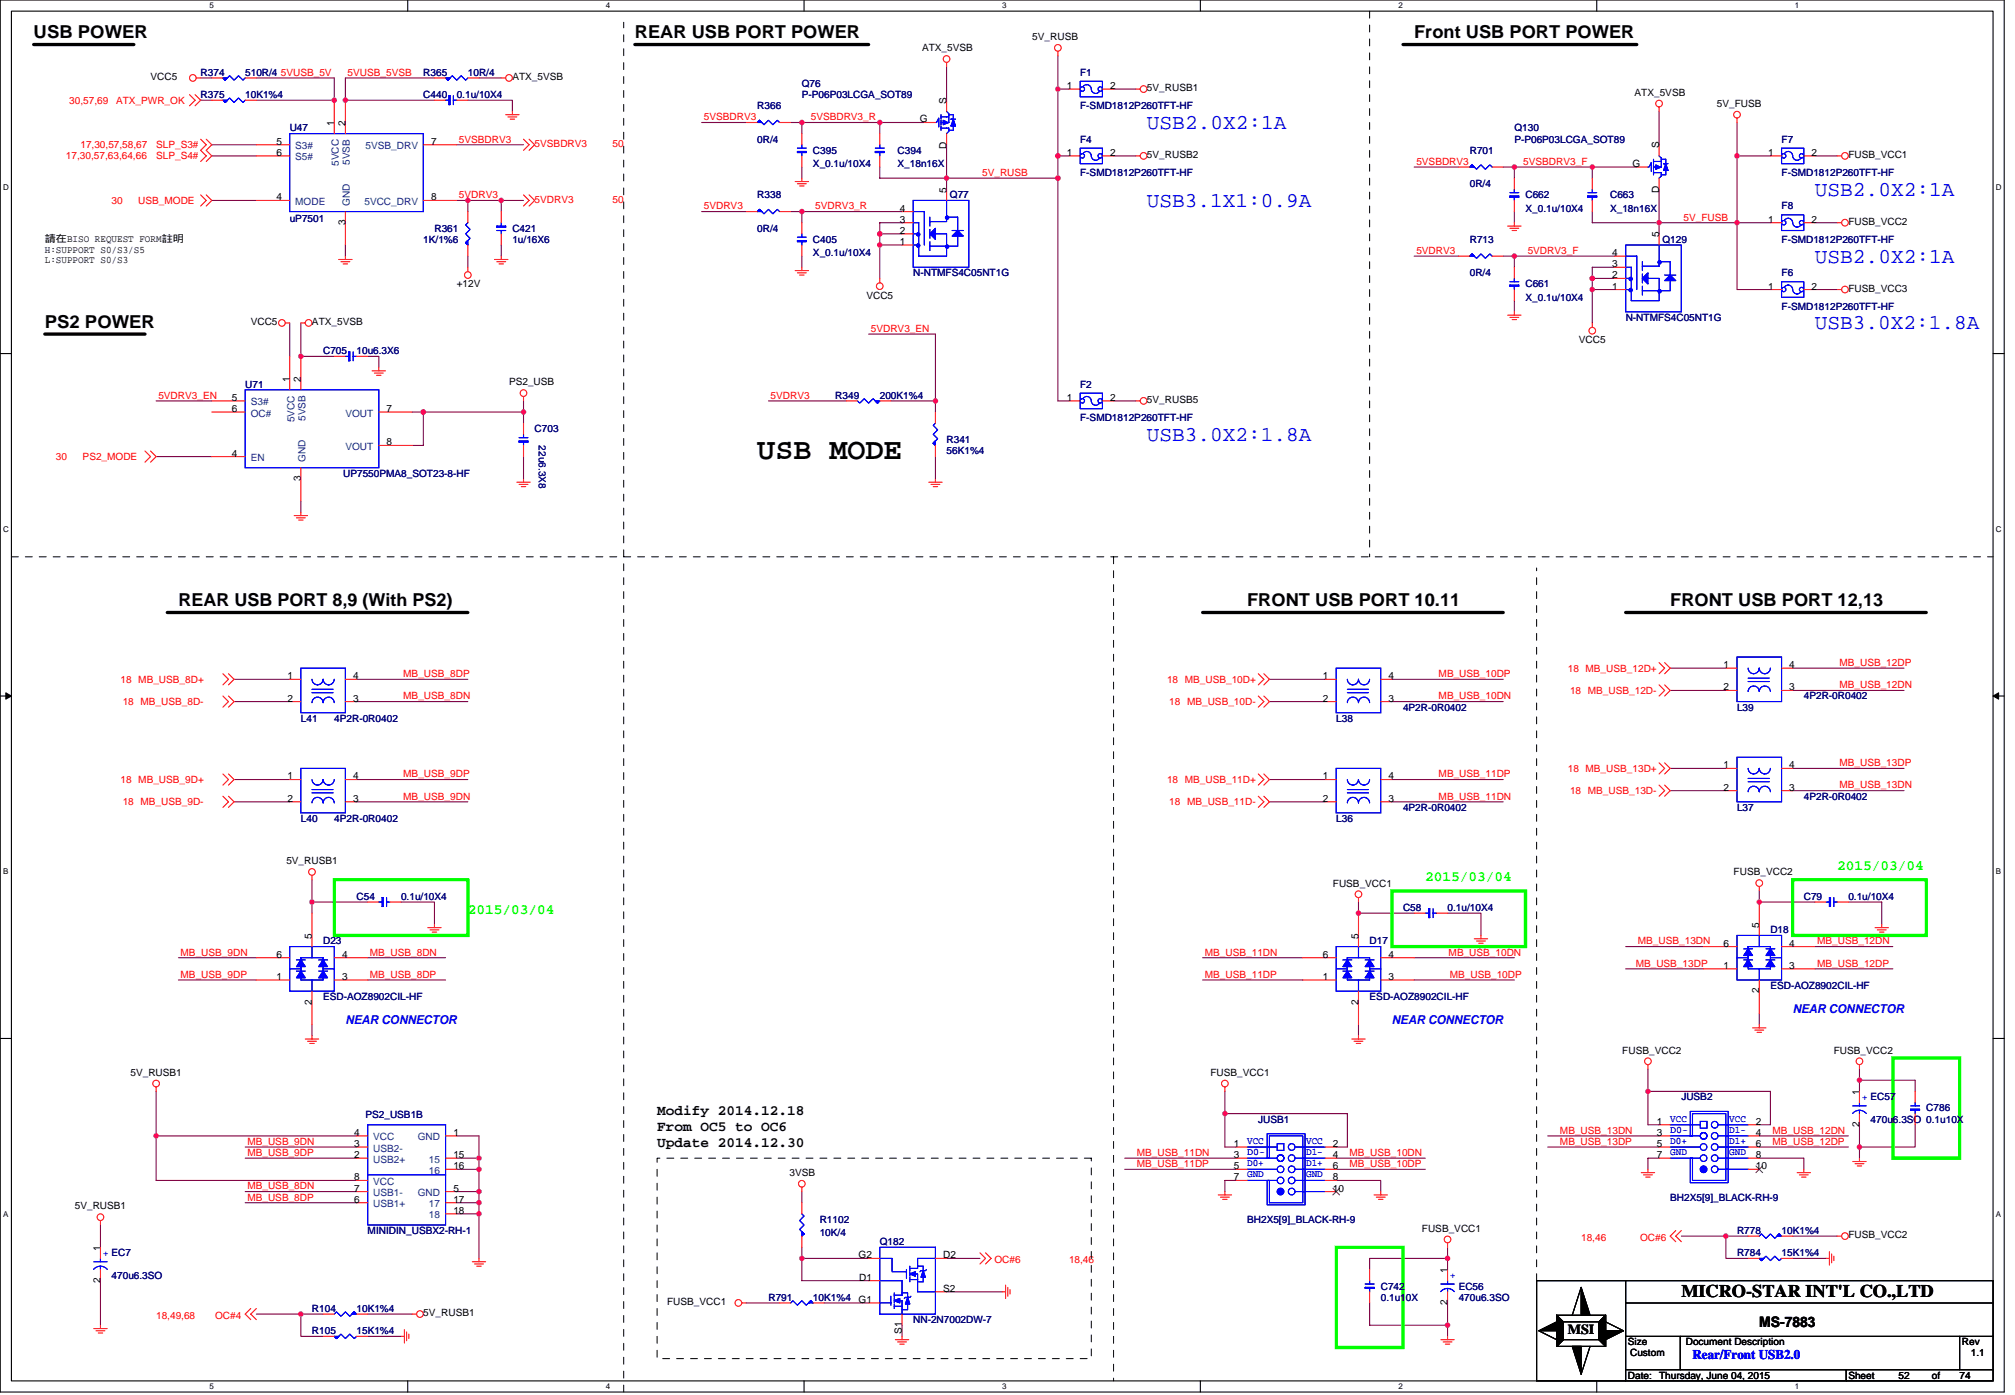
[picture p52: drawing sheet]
<svg xmlns="http://www.w3.org/2000/svg" width="294mm" height="204mm" viewBox="0 0 294 204" stroke-linecap="round" stroke-linejoin="round" font-family="sans-serif">
<defs><g id="words">
<text font-size="4.4" x="110.6" y="67">USB MODE</text>
<g font-size="3.1" fill="#00f">
<text x="167.5" y="18.8">USB2.0X2:1A</text>
<text x="265" y="28.6">USB2.0X2:1A</text>
<text x="167.5" y="30.2">USB3.1X1:0.9A</text>
<text x="265" y="38.3">USB2.0X2:1A</text>
<text x="265" y="48.1">USB3.0X2:1.8A</text>
<text x="167.5" y="64.3">USB3.0X2:1.8A</text>
</g>
<g font-size="2.6">
<text x="4.9" y="5.6">USB POWER</text>
<text x="92.7" y="5.6">REAR USB PORT POWER</text>
<text x="206.5" y="5.6">Front USB PORT POWER</text>
<text x="6.5" y="47.9">PS2 POWER</text>
<text x="26" y="88.5">REAR USB PORT 8,9 (With PS2)</text>
<text x="182.1" y="88.5">FRONT USB PORT 10.11</text>
<text x="243.9" y="88.5">FRONT USB PORT 12,13</text>
<text x="245.5" y="189.3">MICRO-STAR INT'L CO.,LTD</text>
</g>
<g font-size="2.1" fill="#0f0">
<text x="208.1" y="128.5">2015/03/04</text>
<text x="268.3" y="126.9">2015/03/04</text>
<text x="68.3" y="133.4">2015/03/04</text>
</g>
<g font-size="2.1">
<text x="95.9" y="162.7">Modify 2014.12.18</text>
<text x="95.9" y="165.1">From OC5 to OC6</text>
<text x="95.9" y="167.5">Update 2014.12.30</text>
<text x="256.9" y="193.7">MS-7883</text>
</g>
<text font-size="2" x="228.9" y="194.7">MSI</text>
<text font-size="1.9" fill="#00f" x="247.1" y="198.4">Rear/Front USB2.0</text>
<g font-size="1.8" fill="#00f">
<text x="50.4" y="149.5">NEAR CONNECTOR</text>
<text x="203.2" y="149.5">NEAR CONNECTOR</text>
<text x="261.8" y="147.9">NEAR CONNECTOR</text>
</g>
<g font-size="1.5">
<text x="150.7" y="5.9">5V_RUSB</text>
<text x="22" y="11.7">VCC5</text>
<text x="74.8" y="11.7">ATX_5VSB</text>
<text x="134.6" y="7.5">ATX_5VSB</text>
<text x="134.3" y="17.9">G</text>
<text x="138.2" y="15.1" transform="rotate(-90 138.2 15.1)">S</text>
<text x="155.8" y="13">1</text>
<text x="162.1" y="13">2</text>
<text x="167.5" y="13.3">5V_RUSB1</text>
<text x="238.7" y="14">ATX_5VSB</text>
<text x="250.7" y="15.6">5V_FUSB</text>
<text x="40.4" y="22.8">6</text>
<text x="40.4" y="21.1">5</text>
<text x="48.8" y="18.4" transform="rotate(-90 48.8 18.4)">1</text>
<text x="50.4" y="18.4" transform="rotate(-90 50.4 18.4)">2</text>
<text x="62.9" y="21.1">7</text>
<text x="138.2" y="21.7" transform="rotate(-90 138.2 21.7)">D</text>
<text x="155.8" y="22.8">1</text>
<text x="162.1" y="22.8">2</text>
<text x="167.5" y="23.1">5V_RUSB2</text>
<text x="242.2" y="21.6" transform="rotate(-90 242.2 21.6)">S</text>
<text x="258.2" y="22.8">1</text>
<text x="264.5" y="22.8">2</text>
<text x="269.9" y="23.1">FUSB_VCC1</text>
<text x="40.4" y="29.3">4</text>
<text x="62.9" y="29.3">8</text>
<text x="138.2" y="28.1" transform="rotate(-90 138.2 28.1)">5</text>
<text x="238.4" y="24.4">G</text>
<text x="242.2" y="28.2" transform="rotate(-90 242.2 28.2)">D</text>
<text x="6.5" y="35.3">請在BISO REQUEST FORM註明</text>
<text x="50.4" y="32.8" transform="rotate(-90 50.4 32.8)">3</text>
<text x="131.4" y="34.1">2</text>
<text x="131.4" y="32.5">3</text>
<text x="131.4" y="30.9">4</text>
<text x="131.4" y="35.8">1</text>
<text x="242.2" y="34.6" transform="rotate(-90 242.2 34.6)">5</text>
<text x="258.2" y="32.5">1</text>
<text x="264.5" y="32.5">2</text>
<text x="269.9" y="32.8">FUSB_VCC2</text>
<text x="6.5" y="36.9">H:SUPPORT S0/S3/S5</text>
<text x="6.5" y="38.4">L:SUPPORT S0/S3</text>
<text x="66.7" y="41.9">+12V</text>
<text x="235.4" y="40.6">2</text>
<text x="235.4" y="39">3</text>
<text x="235.4" y="37.4">4</text>
<text x="36.6" y="47.5">VCC5</text>
<text x="45.6" y="47.5">ATX_5VSB</text>
<text x="126.5" y="43.6">VCC5</text>
<text x="235.4" y="42.3">1</text>
<text x="258.2" y="42.3">1</text>
<text x="264.5" y="42.3">2</text>
<text x="269.9" y="42.6">FUSB_VCC3</text>
<text x="230.6" y="50.1">VCC5</text>
<text x="33.9" y="58.5">5</text>
<text x="42.3" y="55.8" transform="rotate(-90 42.3 55.8)">1</text>
<text x="43.9" y="55.8" transform="rotate(-90 43.9 55.8)">2</text>
<text x="74.3" y="56.3">PS2_USB</text>
<text x="155.8" y="58.5">1</text>
<text x="162.1" y="58.5">2</text>
<text x="167.5" y="58.9">5V_RUSB5</text>
<text x="33.9" y="60.1">6</text>
<text x="56.4" y="60.1">7</text>
<text x="56.4" y="65">8</text>
<text x="33.9" y="66.6">4</text>
<text x="43.9" y="70.2" transform="rotate(-90 43.9 70.2)">3</text>
<text x="42" y="99.2">1</text>
<text x="51.6" y="99.2">4</text>
<text x="193.2" y="99.2">1</text>
<text x="202.8" y="99.2">4</text>
<text x="251.7" y="97.5">1</text>
<text x="251.7" y="100.8">2</text>
<text x="261.3" y="97.5">4</text>
<text x="261.3" y="100.8">3</text>
<text x="42" y="102.4">2</text>
<text x="51.6" y="102.4">3</text>
<text x="193.2" y="102.4">2</text>
<text x="202.8" y="102.4">3</text>
<text x="42" y="113.8">1</text>
<text x="51.6" y="113.8">4</text>
<text x="193.2" y="113.8">1</text>
<text x="202.8" y="113.8">4</text>
<text x="251.7" y="112.2">1</text>
<text x="261.3" y="112.2">4</text>
<text x="42" y="117">2</text>
<text x="51.6" y="117">3</text>
<text x="193.2" y="117">2</text>
<text x="202.8" y="117">3</text>
<text x="251.7" y="115.4">2</text>
<text x="261.3" y="115.4">3</text>
<text x="41.8" y="126.2">5V_RUSB1</text>
<text x="194.6" y="129.4">FUSB_VCC1</text>
<text x="253.1" y="127.8">FUSB_VCC2</text>
<text x="45.5" y="137" transform="rotate(-90 45.5 137)">5</text>
<text x="198.4" y="137" transform="rotate(-90 198.4 137)">5</text>
<text x="256.9" y="135.4" transform="rotate(-90 256.9 135.4)">5</text>
<text x="40.4" y="139.8">6</text>
<text x="40.4" y="143">1</text>
<text x="49.9" y="139.8">4</text>
<text x="49.9" y="143">3</text>
<text x="193.2" y="139.8">6</text>
<text x="193.2" y="143">1</text>
<text x="202.8" y="139.8">4</text>
<text x="202.8" y="143">3</text>
<text x="251.7" y="138.2">6</text>
<text x="251.7" y="141.4">1</text>
<text x="261.3" y="138.2">4</text>
<text x="261.3" y="141.4">3</text>
<text x="45.5" y="146.6" transform="rotate(-90 45.5 146.6)">2</text>
<text x="198.4" y="146.6" transform="rotate(-90 198.4 146.6)">2</text>
<text x="256.9" y="145" transform="rotate(-90 256.9 145)">2</text>
<text x="236.9" y="153.8">FUSB_VCC2</text>
<text x="267.8" y="153.8">FUSB_VCC2</text>
<text x="19.1" y="157">5V_RUSB1</text>
<text x="176.7" y="157">FUSB_VCC1</text>
<text x="271.5" y="159.8" transform="rotate(-90 271.5 159.8)">1</text>
<text x="51.7" y="165.8">4</text>
<text x="51.7" y="167.4">3</text>
<text x="66.2" y="165.8">1</text>
<text x="180.2" y="167.4">1</text>
<text x="194.6" y="167.4">2</text>
<text x="241.9" y="164.2">1</text>
<text x="241.9" y="165.8">3</text>
<text x="241.9" y="167.4">5</text>
<text x="256.4" y="164.2">2</text>
<text x="256.4" y="165.8">4</text>
<text x="256.4" y="167.4">6</text>
<text x="271.5" y="164.5" transform="rotate(-90 271.5 164.5)">2</text>
<text x="51.7" y="169.1">2</text>
<text x="51.7" y="173.9">7</text>
<text x="51.7" y="172.3">8</text>
<text x="66.2" y="169.1">15</text>
<text x="66.2" y="170.7">16</text>
<text x="66.2" y="173.9">5</text>
<text x="115.3" y="171.7">3VSB</text>
<text x="180.2" y="169.1">3</text>
<text x="180.2" y="172.3">7</text>
<text x="180.2" y="170.7">5</text>
<text x="194.6" y="169.1">4</text>
<text x="194.6" y="170.7">6</text>
<text x="194.6" y="172.3">8</text>
<text x="194.6" y="173.9">10</text>
<text x="241.9" y="169.1">7</text>
<text x="256.4" y="169.1">8</text>
<text x="256.4" y="170.7">10</text>
<text x="10.9" y="176.5">5V_RUSB1</text>
<text x="51.7" y="175.6">6</text>
<text x="66.2" y="175.6">17</text>
<text x="66.2" y="177.2">18</text>
<text x="207.6" y="179.8">FUSB_VCC1</text>
<text x="14.7" y="182.6" transform="rotate(-90 14.7 182.6)">1</text>
<text x="125.4" y="183.7">G2</text>
<text x="137.7" y="183.7">D2</text>
<text x="211.4" y="185.8" transform="rotate(-90 211.4 185.8)">1</text>
<text x="269.9" y="180.8">FUSB_VCC2</text>
<text x="14.7" y="187.3" transform="rotate(-90 14.7 187.3)">2</text>
<text x="97.4" y="190.5">FUSB_VCC1</text>
<text x="125.4" y="190.2">G1</text>
<text x="125.5" y="186.9">D1</text>
<text x="137.7" y="188.6">S2</text>
<text x="211.4" y="190.5" transform="rotate(-90 211.4 190.5)">2</text>
<text x="61.8" y="192.2">5V_RUSB1</text>
<text x="131.7" y="194.8" transform="rotate(-90 131.7 194.8)">S1</text>
<text x="237.7" y="196.4">Size</text>
<text x="246.2" y="196.4">Document Description</text>
<text x="286.5" y="196.4">Rev</text>
<text x="237.7" y="201.3">Date:</text>
<text x="238" y="198">Custom</text>
<text x="242.3" y="201.3">Thursday, June 04, 2015</text>
<text x="269.9" y="201.3">Sheet</text>
<text x="277.2" y="201.3">52</text>
<text x="282.1" y="201.3">of</text>
<text x="286.1" y="201.3">74</text>
<text x="287.8" y="198">1.1</text>
</g>
<g font-size="1.5" fill="#000080">
<text x="29.3" y="11.1">R374</text>
<text x="35.8" y="11.1">510R/4</text>
<text x="61.8" y="11.1">R365</text>
<text x="68.3" y="11.1">10R/4</text>
<text x="157.7" y="11.1">F1</text>
<text x="29.3" y="14.3">R375</text>
<text x="35.8" y="14.3">10K1%4</text>
<text x="61.8" y="14.3">C440</text>
<text x="66.7" y="14.3">0.1u/10X4</text>
<text x="110.6" y="15.9">R366</text>
<text x="117.1" y="12.7">Q76</text>
<text x="117.1" y="14.3">P-P06P03LCGA_SOT89</text>
<text x="157.7" y="15.9">F-SMD1812P260TFT-HF</text>
<text x="42.3" y="19.2">U47</text>
<text x="110.6" y="20.8">0R/4</text>
<text x="118.7" y="22.4">C395</text>
<text x="131.1" y="22.4">C394</text>
<text x="157.7" y="20.8">F4</text>
<text x="214.6" y="22.4">R701</text>
<text x="221.1" y="19.2">Q130</text>
<text x="221.1" y="20.8">P-P06P03LCGA_SOT89</text>
<text x="260.1" y="20.8">F7</text>
<text x="110.6" y="28.9">R338</text>
<text x="118.7" y="24.4">X_0.1u/10X4</text>
<text x="131.1" y="24.4">X_18n16X</text>
<text x="138.7" y="28.9">Q77</text>
<text x="157.7" y="25.7">F-SMD1812P260TFT-HF</text>
<text x="214.6" y="27.3">0R/4</text>
<text x="222.7" y="28.9">C662</text>
<text x="235.1" y="28.9">C663</text>
<text x="260.1" y="25.7">F-SMD1812P260TFT-HF</text>
<text x="42.3" y="32.4">uP7501</text>
<text x="61.8" y="35.4">1K/1%6</text>
<text x="63.4" y="33.8">R361</text>
<text x="74.8" y="33.8">C421</text>
<text x="74.8" y="35.4">1u/16X6</text>
<text x="110.6" y="33.8">0R/4</text>
<text x="118.7" y="35.4">C405</text>
<text x="214.6" y="35.4">R713</text>
<text x="222.7" y="30.9">X_0.1u/10X4</text>
<text x="235.1" y="30.9">X_18n16X</text>
<text x="242.7" y="35.4">Q129</text>
<text x="260.1" y="30.6">F8</text>
<text x="260.1" y="35.4">F-SMD1812P260TFT-HF</text>
<text x="118.7" y="37.4">X_0.1u/10X4</text>
<text x="133.3" y="40.3">N-NTMFS4C05NT1G</text>
<text x="214.6" y="40.3">0R/4</text>
<text x="222.7" y="41.9">C661</text>
<text x="260.1" y="40.3">F6</text>
<text x="222.7" y="43.9">X_0.1u/10X4</text>
<text x="237.4" y="46.8">N-NTMFS4C05NT1G</text>
<text x="260.1" y="45.2">F-SMD1812P260TFT-HF</text>
<text x="47.2" y="51.7">C705</text>
<text x="52.1" y="51.7">10u6.3X6</text>
<text x="35.8" y="56.6">U71</text>
<text x="122" y="58.2">R349</text>
<text x="128.5" y="58.2">200K1%4</text>
<text x="157.7" y="56.6">F2</text>
<text x="78.1" y="63.1">C703</text>
<text x="78.7" y="65" transform="rotate(90 78.7 65)">22u6.3X8</text>
<text x="138.2" y="64.7">R341</text>
<text x="157.7" y="61.5">F-SMD1812P260TFT-HF</text>
<text x="50.1" y="69.6">UP7550PMA8_SOT23-8-HF</text>
<text x="138.2" y="66.3">56K1%4</text>
<text x="43.9" y="105.3">L41</text>
<text x="48.8" y="105.3">4P2R-0R0402</text>
<text x="195.1" y="105.3">L38</text>
<text x="204.9" y="103.7">4P2R-0R0402</text>
<text x="253.6" y="103.7">L39</text>
<text x="263.4" y="102.1">4P2R-0R0402</text>
<text x="43.9" y="120">L40</text>
<text x="48.8" y="120">4P2R-0R0402</text>
<text x="195.1" y="120">L36</text>
<text x="204.9" y="118.4">4P2R-0R0402</text>
<text x="253.6" y="118.4">L37</text>
<text x="263.4" y="116.7">4P2R-0R0402</text>
<text x="52.1" y="131.4">C54</text>
<text x="58.6" y="131.4">0.1u/10X4</text>
<text x="263.4" y="131.4">C79</text>
<text x="269.9" y="131.4">0.1u/10X4</text>
<text x="47.2" y="137.9">D23</text>
<text x="200" y="137.9">D17</text>
<text x="204.9" y="133">C58</text>
<text x="211.4" y="133">0.1u/10X4</text>
<text x="258.5" y="136.2">D18</text>
<text x="47.2" y="146">ESD-AOZ8902CIL-HF</text>
<text x="200" y="146">ESD-AOZ8902CIL-HF</text>
<text x="258.5" y="144.4">ESD-AOZ8902CIL-HF</text>
<text x="245.5" y="160.6">JUSB2</text>
<text x="273.1" y="160.6">EC57</text>
<text x="53.4" y="163.2">PS2_USB1B</text>
<text x="183.7" y="163.9">JUSB1</text>
<text x="273.1" y="163.9">470u6.3SO 0.1u10X</text>
<text x="281.3" y="162.2">C786</text>
<text x="119.7" y="178.5">R1102</text>
<text x="182.1" y="178.5">BH2X5[9]_BLACK-RH-9</text>
<text x="243.9" y="175.2">BH2X5[9]_BLACK-RH-9</text>
<text x="16.3" y="183.4">EC7</text>
<text x="53.7" y="180.1">MINIDIN_USBX2-RH-1</text>
<text x="119.7" y="180.4">10K/4</text>
<text x="128.5" y="181.7">Q182</text>
<text x="253.6" y="180.1">R778</text>
<text x="253.6" y="183.4">R784</text>
<text x="260.1" y="180.1">10K1%4</text>
<text x="260.1" y="183.4">15K1%4</text>
<text x="16.3" y="186.6">470u6.3SO</text>
<text x="45.6" y="191.5">R104</text>
<text x="52.1" y="191.5">10K1%4</text>
<text x="112.2" y="189.9">R791</text>
<text x="118.7" y="189.9">10K1%4</text>
<text x="201.6" y="188.3">C742</text>
<text x="201.6" y="189.9">0.1u10X</text>
<text x="213" y="188.3">EC56</text>
<text x="213" y="189.9">470u6.3SO</text>
<text x="45.6" y="194.8">R105</text>
<text x="52.1" y="194.8">15K1%4</text>
<text x="133.3" y="193.1">NN-2N7002DW-7</text>
</g>
<g font-size="1.5" fill="#f00">
<text x="41" y="11.1">5VUSB_5V</text>
<text x="50.8" y="11.1">5VUSB_5VSB</text>
<text x="10.1" y="15.1">30,57,69</text>
<text x="16.9" y="15.1">ATX_PWR_OK</text>
<text x="102.8" y="17.6">5VSBDRV3</text>
<text x="118.4" y="17.6">5VSBDRV3_R</text>
<text x="9.6" y="23.3">17,30,57,63,64,66</text>
<text x="11.7" y="21.6">17,30,57,58,67</text>
<text x="22.8" y="21.6">SLP_S3#</text>
<text x="22.8" y="23.3">SLP_S4#</text>
<text x="67" y="20.8">5VSBDRV3</text>
<text x="78.1" y="21.5">5VSBDRV3</text>
<text x="89.4" y="21.5">50</text>
<text x="16.3" y="29.8">30</text>
<text x="20.2" y="29.8">USB_MODE</text>
<text x="67" y="28.9">5VDRV3</text>
<text x="78.1" y="29.6">5VDRV3</text>
<text x="89.4" y="29.6">50</text>
<text x="143.4" y="25.7">5V_RUSB</text>
<text x="206.8" y="24.1">5VSBDRV3</text>
<text x="222.4" y="24.1">5VSBDRV3_F</text>
<text x="102.8" y="30.6">5VDRV3</text>
<text x="119" y="30.6">5VDRV3_R</text>
<text x="245.8" y="32.2">5V_FUSB</text>
<text x="206.8" y="37.1">5VDRV3</text>
<text x="223.1" y="37.1">5VDRV3_F</text>
<text x="127.2" y="48.4">5VDRV3_EN</text>
<text x="23.1" y="58.2">5VDRV3_EN</text>
<text x="112.5" y="58.2">5VDRV3</text>
<text x="8.2" y="67.1">30</text>
<text x="12.1" y="67.1">PS2_MODE</text>
<text x="17.6" y="99.7">18 MB_USB_8D+</text>
<text x="58.9" y="98.8">MB_USB_8DP</text>
<text x="170.4" y="99.7">18 MB_USB_10D+</text>
<text x="210.1" y="98.8">MB_USB_10DP</text>
<text x="228.9" y="98">18 MB_USB_12D+</text>
<text x="229.2" y="101.3">18 MB_USB_12D-</text>
<text x="268.6" y="100.5">MB_USB_12DN</text>
<text x="268.6" y="97.2">MB_USB_12DP</text>
<text x="17.9" y="102.9">18 MB_USB_8D-</text>
<text x="58.9" y="102.1">MB_USB_8DN</text>
<text x="170.7" y="102.9">18 MB_USB_10D-</text>
<text x="210.1" y="102.1">MB_USB_10DN</text>
<text x="58.9" y="113.5">MB_USB_9DP</text>
<text x="210.1" y="113.5">MB_USB_11DP</text>
<text x="228.9" y="112.7">18 MB_USB_13D+</text>
<text x="268.6" y="111.8">MB_USB_13DP</text>
<text x="17.6" y="114.3">18 MB_USB_9D+</text>
<text x="17.9" y="117.5">18 MB_USB_9D-</text>
<text x="58.9" y="116.7">MB_USB_9DN</text>
<text x="170.4" y="114.3">18 MB_USB_11D+</text>
<text x="170.7" y="117.5">18 MB_USB_11D-</text>
<text x="210.1" y="116.7">MB_USB_11DN</text>
<text x="229.2" y="115.9">18 MB_USB_13D-</text>
<text x="268.6" y="115.1">MB_USB_13DN</text>
<text x="239.2" y="137.9">MB_USB_13DN</text>
<text x="265.3" y="137.9">MB_USB_12DN</text>
<text x="26.4" y="139.5">MB_USB_9DN</text>
<text x="26.4" y="142.7">MB_USB_9DP</text>
<text x="54" y="142.7">MB_USB_8DP</text>
<text x="54" y="139.5">MB_USB_8DN</text>
<text x="175.9" y="142.7">MB_USB_11DP</text>
<text x="175.9" y="139.5">MB_USB_11DN</text>
<text x="211.5" y="139.5">MB_USB_10DN</text>
<text x="211.7" y="142.7">MB_USB_10DP</text>
<text x="238.8" y="141.1">MB_USB_13DP</text>
<text x="265.3" y="141.1">MB_USB_12DP</text>
<text x="36.1" y="167.1">MB_USB_9DN</text>
<text x="227.8" y="167.1">MB_USB_13DP</text>
<text x="227.8" y="165.5">MB_USB_13DN</text>
<text x="258.8" y="167.1">MB_USB_12DP</text>
<text x="258.8" y="165.5">MB_USB_12DN</text>
<text x="36.1" y="168.7">MB_USB_9DP</text>
<text x="36.1" y="173.6">MB_USB_8DN</text>
<text x="166" y="170.4">MB_USB_11DP</text>
<text x="166" y="168.7">MB_USB_11DN</text>
<text x="197.1" y="170.4">MB_USB_10DP</text>
<text x="197.1" y="168.7">MB_USB_10DN</text>
<text x="36.1" y="175.2">MB_USB_8DP</text>
<text x="145.2" y="184.4">OC#6</text>
<text x="156.1" y="184.4">18,46</text>
<text x="230.9" y="181.1">18,46</text>
<text x="239.5" y="181.1">OC#6</text>
<text x="22.8" y="192.5">18,49,68</text>
<text x="31.4" y="192.5">OC#4</text>
</g>
<g font-size="1.5" fill="#004080">
<text x="43.1" y="23.4">S5#</text>
<text x="43.1" y="21.8">S3#</text>
<text x="53.4" y="21.8">5VSB_DRV</text>
<text x="43.1" y="29.9">MODE</text>
<text x="49.5" y="24.2" transform="rotate(-90 49.5 24.2)">5VCC</text>
<text x="51.1" y="24.1" transform="rotate(-90 51.1 24.1)">5VSB</text>
<text x="53.2" y="29.9">5VCC_DRV</text>
<text x="51.1" y="30.1" transform="rotate(-90 51.1 30.1)">GND</text>
<text x="36.6" y="59.2">S3#</text>
<text x="36.6" y="60.8">OC#</text>
<text x="43" y="61.6" transform="rotate(-90 43 61.6)">5VCC</text>
<text x="44.6" y="61.5" transform="rotate(-90 44.6 61.5)">5VSB</text>
<text x="50.4" y="60.8">VOUT</text>
<text x="50.4" y="65.7">VOUT</text>
<text x="36.6" y="67.3">EN</text>
<text x="44.6" y="67.5" transform="rotate(-90 44.6 67.5)">GND</text>
<text x="54.5" y="166.5">VCC</text>
<text x="61" y="166.5">GND</text>
<text x="54.5" y="168.1">USB2-</text>
<text x="54.5" y="169.7">USB2+</text>
<text x="54.5" y="173">VCC</text>
<text x="62.6" y="169.7">15</text>
<text x="62.6" y="171.3">16</text>
<text x="54.5" y="174.6">USB1-</text>
<text x="54.5" y="176.2">USB1+</text>
<text x="61" y="174.6">GND</text>
<text x="62.6" y="176.2">17</text>
<text x="62.6" y="177.8">18</text>
</g>
<g font-size="1.5" fill="#00f">
<text x="271.9" y="159.8" transform="rotate(90 271.9 159.8)">+</text>
<text x="182.1" y="167">VCC</text>
<text x="190.7" y="167">VCC</text>
<text x="243.9" y="163.7">VCC</text>
<text x="243.9" y="165.4">D0-</text>
<text x="243.9" y="167">D0+</text>
<text x="252.5" y="163.7">VCC</text>
<text x="252.5" y="167">D1+</text>
<text x="252.5" y="165.4">D1-</text>
<text x="182.1" y="168.6">D0-</text>
<text x="182.1" y="170.2">D0+</text>
<text x="182.1" y="171.9">GND</text>
<text x="190.7" y="171.9">GND</text>
<text x="190.7" y="170.2">D1+</text>
<text x="190.7" y="168.6">D1-</text>
<text x="243.9" y="168.6">GND</text>
<text x="252.5" y="168.6">GND</text>
<text x="15.1" y="182.6" transform="rotate(90 15.1 182.6)">+</text>
<text x="211.7" y="185.8" transform="rotate(90 211.7 185.8)">+</text>
</g>
<g font-size="1.2">
<text x="30.6" y="1.2">5</text>
<text x="88.5" y="1.2">4</text>
<text x="146.3" y="1.2">3</text>
<text x="204.2" y="1.2">2</text>
<text x="262.1" y="1.2">1</text>
<text x=".4" y="27.7">D</text>
<text x="291.4" y="27.7">D</text>
<text x=".4" y="77.7">C</text>
<text x="291.4" y="77.7">C</text>
<text x=".4" y="127.6">B</text>
<text x="291.4" y="127.6">B</text>
<text x=".4" y="177.6">A</text>
<text x="291.4" y="177.6">A</text>
<text x="30.6" y="202.8">5</text>
<text x="88.5" y="202.8">4</text>
<text x="146.3" y="202.8">3</text>
<text x="204.2" y="202.8">2</text>
<text x="262.1" y="202.8">1</text>
</g>
</g></defs>
<path d="M0 0h292.6v203.2h-292.6zM1.7 1.6h289.3v200h-289.3z" fill="none" stroke="#000" stroke-width=".16"/>
<g fill="#fff">
<path d="M30.6 .2h.6v1.3h-.6z"/>
<path d="M30.6 201.7h.6v1.3h-.6z"/>
</g>
<path d="M59.5 0v1.6M59.5 201.6v1.6" fill="none" stroke="#000" stroke-width=".16"/>
<g fill="#fff">
<path d="M88.5 .2h.6v1.3h-.6z"/>
<path d="M88.5 201.7h.6v1.3h-.6z"/>
</g>
<path d="M117.4 0v1.6M117.4 201.6v1.6" fill="none" stroke="#000" stroke-width=".16"/>
<g fill="#fff">
<path d="M146.3 .2h.7v1.3h-.7z"/>
<path d="M146.3 201.7h.7v1.3h-.7z"/>
</g>
<path d="M175.3 0v1.6M175.3 201.6v1.6" fill="none" stroke="#000" stroke-width=".16"/>
<g fill="#fff">
<path d="M204.2 .2h.7v1.3h-.7z"/>
<path d="M204.2 201.7h.7v1.3h-.7z"/>
</g>
<path d="M233.1 0v1.6M233.1 201.6v1.6" fill="none" stroke="#000" stroke-width=".16"/>
<g fill="#fff">
<path d="M262.1 .2h.6v1.3h-.6z"/>
<path d="M262.1 201.7h.6v1.3h-.6z"/>
<path d="M.4 26.6h.9v1.3h-.9z"/>
<path d="M291.4 26.6h.9v1.3h-.9z"/>
<path d="M.4 76.6h.9v1.3h-.9z"/>
<path d="M291.4 76.6h.9v1.3h-.9z"/>
</g>
<path d="M0 51.6h1.7M291 51.6h1.6" fill="none" stroke="#000" stroke-width=".16"/>
<g fill="#fff">
<path d="M.4 126.6h.8v1.3h-.8z"/>
<path d="M291.4 126.6h.8v1.3h-.8z"/>
</g>
<path d="M0 101.6h1.7M291 101.6h1.6" fill="none" stroke="#000" stroke-width=".16"/>
<path d="M.9 101.1l.8 .5-.8 .5zM291 101.6l.8-.5v1z" fill="#000" stroke="#000" stroke-width=".15"/>
<g fill="#fff">
<path d="M.4 176.6h.8v1.3h-.8z"/>
<path d="M291.4 176.6h.8v1.3h-.8z"/>
</g>
<g fill="none" stroke="#000" stroke-width=".16">
<path d="M0 151.6h1.7M291 151.6h1.6M224.4 186.9h66.6v14.7h-66.6zM224.7 194.3l2.6 1.3M227.3 192h7.1v4.5h-7.1zM227.3 192l1 1M228.3 195.6l-1 .9M228.3 193h5.2v2.6h-5.2zM230.9 187.9l-1.3 4.1M232.2 196.5l-1.3 4.1M233.5 195.6l.9 .9M234.4 192l-.9 1"/>
<path d="M234.4 193l2.7 1.3M237.4 199.9h53.6M237.4 190.2h53.6M237.4 195.1h53.6M237.4 186.9v14.7M245.3 195.1v4.8M269.6 199.9v1.7M286.1 195.1v4.8"/>
</g>
<g fill="none" stroke="#800040" stroke-width=".16">
<path d="M29.3 14.6h1.6M29.3 11.4h1.6M37.4 11.4h11.4v3.2h-11.4M63.4 11.4h-13v3.2h13M68.3 14.6h6.5v1.7M69.9 11.4h3.3M102.5 17.9h6.5M115.5 17.9h1.6v1.6M117.1 17.9h11.4v1.6M128.5 17.9h6.5M138.2 9.8v4.8M154.5 8.1v50.4h1.6"/>
<path d="M154.5 13h1.6M162.6 13h3.3M242.3 16.3v4.8M253.6 17.9v4.9h4.9M30.9 22.8h6.5M30.9 21.1h6.5M30.9 29.3h6.5M50.4 35.8v1.6M66.7 21.1h9.7M66.7 29.3h1.6v1.6M68.3 29.3h8.1M68.3 37.4v1.6"/>
<path d="M73.2 35.8v1.6M73.2 29.3v1.6M102.5 30.9h6.5M115.5 30.9h1.6v1.6M117.1 24.4v1.6M117.1 37.4v1.6M117.1 30.9h14.6M128.5 24.4v1.6h26M128.5 35.8h3.2M128.5 34.1h3.2M131.7 32.5h-3.2v8.1M138.2 21.1v6.5"/>
<path d="M154.5 22.8h1.6M162.6 22.8h3.3M206.5 24.4h6.5M206.5 37.4h6.5M219.5 24.4h1.6v1.6M219.5 37.4h1.6v1.6M221.1 37.4h14.7M221.1 30.9v1.6M221.1 24.4h11.4v1.6M232.5 30.9v1.6h21.1v9.8h4.9M232.5 24.4h6.5M235.8 39h-3.3v8.1"/>
<path d="M242.3 27.6v6.5M253.6 22.8v9.7h4.9M265 32.5h3.3M265 22.8h3.3M22.8 58.5h8.1M42.3 47.1v4.9M43.9 47.1v4.9h4.9M53.7 52h1.6v1.6M76.4 58.5v3.3M112.2 58.5h11.4M126.8 48.8h9.8v11.3M130.1 58.5h6.5"/>
<path d="M162.6 58.5h3.3M221.1 43.9v1.6M232.5 42.3h3.3M232.5 40.6h3.3M265 42.3h3.3M22.8 66.6h8.1M43.9 73.2v1.6M61.8 60.1v4.9h-1.6M76.4 60.1h-16.2M76.4 66.6v3.3M136.6 66.6v3.3M34.2 99.2h8.1"/>
<path d="M52.1 99.2h16.2M185.4 99.2h8.1M203.2 99.2h16.3M243.9 97.5h8.1M261.8 97.5h16.2M34.2 102.4h8.1M34.2 113.8h8.1M34.2 117h8.1M52.1 117h16.2M52.1 102.4h16.2M52.1 113.8h16.2M185.4 102.4h8.1"/>
<path d="M185.4 113.8h8.1M185.4 117h8.1M203.2 102.4h16.3M203.2 113.8h16.3M203.2 117h16.3M243.9 100.8h8.1M243.9 115.4h8.1M243.9 112.2h8.1M261.8 100.8h16.2M261.8 115.4h16.2M261.8 112.2h16.2M26 139.8h11.4"/>
<path d="M45.6 128.4v3.3h8.1M45.6 131.7v1.6M53.7 139.8h11.4M58.6 131.7h4.8v3.2M175.6 139.8h14.6M198.4 131.7v1.6h8.1M206.5 139.8h14.6M211.4 133.3h4.8v3.3M237.4 138.2h11.4M256.9 130v1.7h8.1M265 138.2h11.4M269.9 131.7h4.9v3.2"/>
<path d="M22.8 159.3v13h29.3M26 143.1h11.4M45.6 149.6v1.6M53.7 143.1h11.4M175.6 143.1h14.6M178.9 159.3v8.1h1.6M198.4 149.6v1.6M206.5 143.1h14.6M237.4 141.4h11.4M240.6 159.3h17.9v4.9h-1.6M240.6 156.1v8.1h1.7M256.9 147.9v1.7"/>
<path d="M265 141.4h11.4M271.5 157.7h8.1v1.6M271.5 156.1v3.2M14.7 178.8v3.3M22.8 165.8h29.3M35.8 175.6h16.3M35.8 173.9h16.3M35.8 169.1h16.3M35.8 167.4h16.3M66.7 175.6h3.2M66.7 169.1h3.2M66.7 170.7h3.2"/>
<path d="M66.7 165.8h3.2v17.9M66.7 173.9h3.2M66.7 177.2h3.2M117.1 173.9v1.7M164.2 170.7h16.3M164.2 169.1h16.3M178.9 162.6h17.8v4.8h-1.6M180.5 172.3h-1.6v1.6M195.1 172.3h6.5v1.6M195.1 169.1h13M195.1 170.7h13M226 167.4h16.3"/>
<path d="M226 165.8h16.3M242.3 169.1h-1.7v1.6M256.9 169.1h6.5v1.6M256.9 165.8h13M256.9 167.4h13M271.5 164.2v4.9M279.6 164.2v3.2h-8.1M14.7 186.9v6.5M43.9 191.8v3.3h3.3M47.2 191.8h-9.8M53.7 191.8h6.5M53.7 195.1h4.9"/>
<path d="M109 190.2h4.8M117.1 182.1v4.8h9.7M117.1 183.7h9.7M120.3 190.2h6.5M131.7 193.4v1.7M138.2 183.7h4.9M138.2 188.6h8.1M200 190.2v3.2h11.4M211.4 183.7h-11.4v1.6M211.4 182.1v3.2M211.4 190.2v4.9M245.5 180.4h6.5v3.3h3.3"/>
<path d="M252 180.4h3.3M261.8 183.7h4.8M261.8 180.4h6.5"/>
</g>
<g fill="#f0f" stroke="#f0f" stroke-width=".16">
<circle cx="69.9" cy="173.9" r=".32"/>
<circle cx="69.9" cy="177.2" r=".32"/>
<circle cx="69.9" cy="170.7" r=".32"/>
<circle cx="69.9" cy="175.6" r=".32"/>
<circle cx="22.8" cy="165.8" r=".32"/>
<circle cx="69.9" cy="169.1" r=".32"/>
<circle cx="178.9" cy="162.6" r=".32"/>
<circle cx="154.5" cy="26" r=".32"/>
<circle cx="154.5" cy="22.8" r=".32"/>
<circle cx="76.4" cy="60.1" r=".32"/>
<circle cx="61.8" cy="60.1" r=".32"/>
<circle cx="43.9" cy="52" r=".32"/>
<circle cx="240.6" cy="159.3" r=".32"/>
<circle cx="50.4" cy="14.6" r=".32"/>
<circle cx="48.8" cy="14.6" r=".32"/>
<circle cx="68.3" cy="29.3" r=".32"/>
<circle cx="73.2" cy="29.3" r=".32"/>
<circle cx="136.6" cy="58.5" r=".32"/>
<circle cx="43.9" cy="191.8" r=".32"/>
<circle cx="154.5" cy="13" r=".32"/>
<circle cx="252" cy="180.4" r=".32"/>
<circle cx="253.6" cy="22.8" r=".32"/>
<circle cx="253.6" cy="32.5" r=".32"/>
<circle cx="221.1" cy="24.4" r=".32"/>
<circle cx="221.1" cy="37.4" r=".32"/>
<circle cx="232.5" cy="40.6" r=".32"/>
<circle cx="232.5" cy="42.3" r=".32"/>
<circle cx="242.2" cy="32.5" r=".32"/>
<circle cx="232.5" cy="24.4" r=".32"/>
<circle cx="211.4" cy="193.4" r=".32"/>
<circle cx="211.4" cy="183.7" r=".32"/>
<circle cx="45.6" cy="131.7" r=".32"/>
<circle cx="117.1" cy="17.9" r=".32"/>
<circle cx="117.1" cy="30.9" r=".32"/>
<circle cx="128.5" cy="34.1" r=".32"/>
<circle cx="128.5" cy="35.8" r=".32"/>
<circle cx="138.2" cy="26" r=".32"/>
<circle cx="128.5" cy="17.9" r=".32"/>
<circle cx="117.1" cy="183.7" r=".32"/>
<circle cx="198.4" cy="133.3" r=".32"/>
<circle cx="256.9" cy="131.7" r=".32"/>
<circle cx="271.5" cy="157.7" r=".32"/>
<circle cx="271.5" cy="167.4" r=".32"/>
</g>
<g fill="none" stroke="#f00" stroke-width=".16">
<path d="M27.7 13.8l.8 .8-.8 .8M28.5 13.8l.8 .8-.8 .8M28.7 11.4h.6M30.9 11.4h1.7M30.9 14.6h1.7M35.8 11.4h1.6M35.8 14.6h1.6M48.8 14.6v4.9M50.4 14.6v4.9M63.4 11.4h1.7M63.4 14.6h1.7M66.7 14.6h1.6"/>
<path d="M68.3 11.4h1.6M73.2 11.4h.6M73.8 16.7h2M74.2 17.1h1.3M74.5 17.4h.6M74.8 16.3v.4M109 17.9h1.6M113.8 17.9h1.7M117.1 19.5v1.6M128.5 19.5v1.6M135 17.9h1.6M138.2 9.1v.7"/>
<path d="M138.2 14.6v1.7M138.2 19.5v1.6M154.5 7.5v.6M156.1 13h1.6M161 13h1.6M165.9 13h.6M242.3 15.6v.7M253.6 17.2v.7M29.3 20.3l.8 .8-.8 .8 .8 .9-.8 .8M29.3 28.4l.8 .9-.8 .8M30.1 20.3l.8 .8-.8 .8 .8 .9-.8 .8M30.1 28.4l.8 .9-.8 .8"/>
<path d="M37.4 22.8h4.9M37.4 29.3h4.9M37.4 21.1h4.9M49.5 37.9h1.9M49.8 38.2h1.3M50.1 38.5h.7M50.4 37.4v.5M50.4 30.9v4.9M61.8 29.3h4.9M61.8 21.1h4.9M68.3 39v.7M68.3 30.9v1.6"/>
<path d="M68.3 35.8v1.6M72.2 37.9h2M72.5 38.2h1.3M72.9 38.5h.6M73.2 30.9v1.6M73.2 34.1v1.7M73.2 37.4v.5M76.4 20.3l.9 .8-.9 .8M76.4 28.4l.9 .9-.9 .8M77.3 20.3l.8 .8-.8 .8M77.3 28.4l.8 .9-.8 .8M109 30.9h1.6"/>
<path d="M113.8 30.9h1.7M116.1 26.5h2M116.1 39.5h2M116.4 26.8h1.3M116.4 39.8h1.3M116.8 27.1h.6M117.1 22.8v1.6M117.1 26v.5M117.1 32.5v1.6M117.1 35.8v1.6M117.1 39v.5M128.5 22.8v1.6"/>
<path d="M131.7 32.5h1.6M131.7 34.1h1.6M131.7 30.9h1.6M131.7 35.8h1.6M138.2 27.6v1.7M156.1 22.8h1.6M161 22.8h1.6M165.9 22.8h.6M213 24.4h1.6M213 37.4h1.6M217.9 24.4h1.6M217.9 37.4h1.6"/>
<path d="M220.1 33h2M220.5 33.3h1.3M220.8 33.6h.6M221.1 26v1.6M221.1 29.3v1.6M221.1 32.5v.5M221.1 39v1.6M232.5 26v1.6M232.5 29.3v1.6M235.8 39h1.6M235.8 37.4h1.6M239 24.4h1.6"/>
<path d="M242.3 21.1v1.7M242.3 26v1.6M242.3 34.1v1.7M258.5 22.8h1.6M258.5 32.5h1.6M263.4 22.8h1.6M263.4 32.5h1.6M268.3 22.8h.6M268.3 32.5h.6M30.9 58.5h4.9M41.7 47.1h.6M42.3 52v4.9"/>
<path d="M43.9 52v4.9M43.9 47.1h.7M48.8 52h1.6M52.1 52h1.6M54.3 54.1h2M54.7 54.5h1.3M55 54.8h.6M55.3 53.6v.5M76.4 57.9v.6M116.8 40.2h.6M123.6 58.5h1.6M128.5 40.6v.7"/>
<path d="M128.5 58.5h1.6M156.1 58.5h1.6M161 58.5h1.6M165.9 58.5h.6M220.1 46h2M220.5 46.3h1.3M220.8 46.7h.6M221.1 42.3v1.6M221.1 45.5v.5M232.5 47.1v.7M235.8 42.3h1.6M235.8 40.6h1.6"/>
<path d="M258.5 42.3h1.6M263.4 42.3h1.6M268.3 42.3h.6M21.2 65.8l.8 .8-.8 .9M22 65.8l.8 .8-.8 .9M30.9 60.1h4.9M30.9 66.6h4.9M43 75.3h1.9M43.3 75.6h1.3M43.6 75.9h.7M43.9 68.3v4.9M43.9 74.8v.5"/>
<path d="M55.3 60.1h4.9M55.3 65h4.9M75.5 70.4h1.9M75.8 70.7h1.3M76.1 71h.7M76.4 61.8v1.6M76.4 65v1.6M76.4 69.9v.5M135.6 70.4h2M135.9 70.7h1.3M136.3 71h.6M136.6 69.9v.5"/>
<path d="M136.6 60.1v1.7M136.6 65v1.6M32.6 98.3l.8 .9-.8 .8M33.4 98.3l.8 .9-.8 .8M42.3 99.2h1.6M50.4 99.2h1.7M183.7 98.3l.8 .9-.8 .8M184.5 98.3l.9 .9-.9 .8M193.5 99.2h1.6M201.6 99.2h1.6M242.3 96.7l.8 .8-.8 .8M242.3 100l.8 .8-.8 .8"/>
<path d="M243.1 96.7l.8 .8-.8 .8M243.1 100l.8 .8-.8 .8M252 97.5h1.6M260.1 97.5h1.7M32.6 101.6l.8 .8-.8 .8M32.6 113l.8 .8-.8 .8M32.6 116.2l.8 .8-.8 .9M33.4 101.6l.8 .8-.8 .8M33.4 113l.8 .8-.8 .8M33.4 116.2l.8 .8-.8 .9M42.3 102.4h1.6M42.3 113.8h1.6"/>
<path d="M42.3 117h1.6M50.4 102.4h1.7M50.4 113.8h1.7M50.4 117h1.7M183.7 101.6l.8 .8-.8 .8M183.7 113l.8 .8-.8 .8M183.7 116.2l.8 .8-.8 .9M184.5 101.6l.9 .8-.9 .8M184.5 113l.9 .8-.9 .8M184.5 116.2l.9 .8-.9 .9M193.5 102.4h1.6M193.5 113.8h1.6"/>
<path d="M193.5 117h1.6M201.6 102.4h1.6M201.6 113.8h1.6M201.6 117h1.6M242.3 111.4l.8 .8-.8 .8M242.3 114.6l.8 .8-.8 .8M243.1 111.4l.8 .8-.8 .8M243.1 114.6l.8 .8-.8 .8M252 112.2h1.6M252 115.4h1.6M252 100.8h1.6M260.1 112.2h1.7"/>
<path d="M260.1 115.4h1.7M260.1 100.8h1.7M37.4 139.8h4.9M45.6 127.8v.6M45.6 133.3v4.9M48.8 139.8h4.9M53.7 131.7h1.6M56.9 131.7h1.7M62.5 135.4h1.9M62.8 135.7h1.3M63.1 136.1h.7M63.4 134.9v.5"/>
<path d="M190.2 139.8h4.9M198.4 131v.7M198.4 133.3v4.9M201.6 139.8h4.9M206.5 133.3h1.6M209.7 133.3h1.7M215.3 137h1.9M215.6 137.4h1.3M215.9 137.7h.7M216.2 136.6v.4M248.8 138.2h4.8M256.9 129.4v.6"/>
<path d="M256.9 131.7v4.9M260.1 138.2h4.9M265 131.7h1.6M268.3 131.7h1.6M273.8 135.4h1.9M274.1 135.7h1.3M274.4 136.1h.7M274.8 134.9v.5M22.8 158.7v.6M37.4 143.1h4.9M44.6 151.7h1.9M44.9 152h1.3"/>
<path d="M45.2 152.3h.7M45.6 144.7v4.9M45.6 151.2v.5M48.8 143.1h4.9M178.9 158.7v.6M190.2 143.1h4.9M197.4 151.7h1.9M197.7 152h1.3M198 152.3h.7M198.4 144.7v4.9M198.4 151.2v.5M201.6 143.1h4.9"/>
<path d="M240.6 155.4v.7M248.8 141.4h4.8M255.9 150h2M256.2 150.4h1.3M256.6 150.7h.6M256.9 143.1v4.8M256.9 149.6v.4M260.1 141.4h4.9M271.5 159.3v1.6M271.5 155.4v.7M279.6 159.3v1.6M14.7 178.2v.6"/>
<path d="M52.1 167.4h1.6M52.1 169.1h1.6M52.1 172.3h1.6M52.1 173.9h1.6M52.1 165.8h1.6M52.1 175.6h1.6M65.1 169.1h1.6M65.1 170.7h1.6M65.1 173.9h1.6M65.1 165.8h1.6M65.1 175.6h1.6M65.1 177.2h1.6"/>
<path d="M117.1 175.6v1.6M117.1 173.3v.6M177.9 174.4h1.9M178.2 174.8h1.3M178.5 175.1h.7M178.9 173.9v.5M180.5 167.4h1.6M180.5 169.1h1.6M180.5 170.7h1.6M180.5 172.3h1.6M193.5 167.4h1.6M193.5 169.1h1.6"/>
<path d="M193.5 170.7h1.6M193.5 172.3h1.6M193.5 173.9h1.6M200.6 174.4h2M201 174.8h1.3M201.3 175.1h.6M201.6 173.9v.5M239.7 171.2h1.9M240 171.5h1.3M240.3 171.8h.7M240.6 170.7v.5M242.3 167.4h1.6"/>
<path d="M242.3 169.1h1.6M242.3 165.8h1.6M242.3 164.2h1.6M244.7 179.6l-.8 .8 .8 .9M245.5 179.6l-.8 .8 .8 .9M255.3 167.4h1.6M255.3 169.1h1.6M255.3 170.7h1.6M255.3 165.8h1.6M255.3 164.2h1.6M262.4 171.2h2M262.7 171.5h1.3"/>
<path d="M263.1 171.8h.6M263.4 170.7v.5M270.5 169.6h2M270.9 169.9h1.3M271.2 170.2h.6M271.5 162.6v1.6M271.5 169.1v.5M279.6 162.6v1.6M13.7 193.9h1.9M14 194.3h1.3M14.3 194.6h.7M14.7 182.1v1.6"/>
<path d="M14.7 185.3v1.6M14.7 193.4v.5M36.6 191l-.8 .8 .8 .8M37.4 191l-.8 .8 .8 .8M47.2 195.1h1.6M47.2 191.8h1.6M52.1 195.1h1.6M52.1 191.8h1.6M58.6 195.1h.4M59 194.1v1.9M59.4 194.4v1.3M59.7 194.7v.7"/>
<path d="M60.2 191.8h.6M69 184.2h1.9M69.3 184.5h1.3M69.6 184.8h.7M69.9 183.7v.5M108.3 190.2h.7M113.8 190.2h1.7M117.1 180.4v1.7M118.7 190.2h1.6M126.8 183.7h1.7M126.8 190.2h1.7M126.8 186.9h1.7"/>
<path d="M130.7 195.6h2M131.1 195.9h1.3M131.4 196.2h.6M131.7 195.1v.5M131.7 191.8v1.6M136.6 183.7h1.6M136.6 188.6h1.6M143.1 182.9l.8 .8-.8 .8M143.9 182.9l.8 .8-.8 .8M146.3 188.6h.5M146.8 187.6v1.9M147.2 187.9v1.3"/>
<path d="M147.5 188.2v.7M200 185.3v1.6M200 188.6v1.6M210.4 195.6h1.9M210.7 195.9h1.3M211 196.2h.7M211.4 185.3v1.6M211.4 188.6v1.6M211.4 195.1v.5M211.4 181.4v.7M255.3 183.7h1.6M255.3 180.4h1.6"/>
<path d="M260.1 183.7h1.7M260.1 180.4h1.7M266.6 183.7h.5M267.1 182.7v2M267.5 183v1.3M267.8 183.4v.6M268.3 180.4h.6"/>
<circle cx="28.2" cy="11.4" r=".49"/>
<circle cx="74.3" cy="11.4" r=".49"/>
<circle cx="138.2" cy="8.6" r=".49"/>
<circle cx="154.5" cy="7" r=".49"/>
<circle cx="167" cy="13" r=".49"/>
<circle cx="242.2" cy="15.1" r=".49"/>
<circle cx="253.6" cy="16.7" r=".49"/>
<circle cx="167" cy="22.8" r=".49"/>
<circle cx="269.4" cy="22.8" r=".49"/>
<circle cx="269.4" cy="32.5" r=".49"/>
<circle cx="41.2" cy="47.1" r=".49"/>
<circle cx="45.1" cy="47.1" r=".49"/>
<circle cx="68.3" cy="40.1" r=".49"/>
<circle cx="76.4" cy="57.4" r=".49"/>
<circle cx="128.5" cy="41.8" r=".49"/>
<circle cx="167" cy="58.5" r=".49"/>
<circle cx="232.5" cy="48.3" r=".49"/>
<circle cx="269.4" cy="42.3" r=".49"/>
<circle cx="45.6" cy="127.3" r=".49"/>
<circle cx="198.4" cy="130.5" r=".49"/>
<circle cx="256.9" cy="128.9" r=".49"/>
<circle cx="22.8" cy="158.2" r=".49"/>
<circle cx="178.9" cy="158.2" r=".49"/>
<circle cx="240.6" cy="154.9" r=".49"/>
<circle cx="271.5" cy="154.9" r=".49"/>
<circle cx="14.7" cy="177.7" r=".49"/>
<circle cx="117.1" cy="172.8" r=".49"/>
<circle cx="61.3" cy="191.8" r=".49"/>
<circle cx="107.8" cy="190.2" r=".49"/>
<circle cx="211.4" cy="180.9" r=".49"/>
<circle cx="269.4" cy="180.4" r=".49"/>
</g>
<g fill="#000" stroke="#000" stroke-width=".16">
<path d="M224.7 194.3l2.6-1.3v1.3z" fill-rule="evenodd"/>
<path d="M227.3 192l1 1v2.6l-1 .9z" fill-rule="evenodd"/>
<path d="M224.7 194.3l2.6-1.3v1.3z" fill-rule="evenodd"/>
<path d="M227.3 192l1 1v2.6l-1 .9z" fill-rule="evenodd"/>
<path d="M224.7 194.3l2.6-1.3v1.3z" fill-rule="evenodd"/>
<path d="M227.3 192l1 1v2.6l-1 .9z" fill-rule="evenodd"/>
<path d="M230.9 187.9l1.3 4.1h-1.3z" fill-rule="evenodd"/>
<path d="M230.9 187.9l1.3 4.1h-1.3z" fill-rule="evenodd"/>
<path d="M230.9 187.9l1.3 4.1h-1.3z" fill-rule="evenodd"/>
<path d="M234.4 192v4.5l-.9-.9v-2.6z" fill-rule="evenodd"/>
<path d="M234.4 192v4.5l-.9-.9v-2.6z" fill-rule="evenodd"/>
<path d="M234.4 192v4.5l-.9-.9v-2.6z" fill-rule="evenodd"/>
<path d="M234.4 194.3h2.7l-2.7 1.3z" fill-rule="evenodd"/>
<path d="M234.4 194.3h2.7l-2.7 1.3z" fill-rule="evenodd"/>
<path d="M234.4 194.3h2.7l-2.7 1.3z" fill-rule="evenodd"/>
<path d="M229.6 196.5h1.3v4.1z" fill-rule="evenodd"/>
<path d="M229.6 196.5h1.3v4.1z" fill-rule="evenodd"/>
<path d="M229.6 196.5h1.3v4.1z" fill-rule="evenodd"/>
</g>
<path d="M4.9 6.5h14.6M92.7 6.5h34.1M204.9 6.5h34.1M6.5 48.8h14.7M24.4 89.4h43.9M175.6 89.4h43.9M237.4 89.4h43.9" fill="none" stroke="#000" stroke-width=".48"/>
<path d="M200 1.6v79.7M1.7 81.3h289.3M162.6 81.3v120.3M95.9 169.1h63.4v29.2h-63.4zM224.4 186.9v-104M91.1 203.2v-199.9" fill="none" stroke="#000" stroke-width=".15" stroke-dasharray="1 1 1 1 1 1 1 1"/>
<path d="M48.8 128.4h19.5v8.2h-19.5zM203.2 130h19.5v8.2h-19.5zM261.8 128.4h19.5v8.2h-19.5zM276.4 154.4h9.7v14.7h-9.7zM195.1 182.1h9.8v14.6h-9.8z" fill="none" stroke="#0f0" stroke-width=".48"/>
<g fill="none" stroke="#00f" stroke-width=".16">
<path d="M32.6 11.4l.3 .3 .6-.6 .7 .6 .6-.6 .7 .6 .3-.3M32.6 14.6l.3 .4 .6-.7 .7 .7 .6-.7 .7 .7 .3-.4M42.3 19.5h19.5v11.4h-19.5zM65.1 11.4l.3 .3 .6-.6 .7 .6 .6-.6 .7 .6 .3-.3M65.1 14.6h.5M65.6 14h.1v1.3h-.1zM66.2 14.6h.5M66.2 14v1.3M110.6 17.9l.3-.3 .7 .6 .6-.6 .7 .6 .6-.6 .3 .3M136.6 17.9h.2l.3-.7v1.3M137.4 17.6v.6M137.4 18.7h1.1v.5l-.3 .3"/>
<path d="M137.4 17.1h1.1M137.4 16.7v.7M137.4 18.4v.6M138.2 16.3l.3 .3v1.3h-1.1M138.5 16.7h.7v2.3h-.7M139.2 17.4h.3M139.5 18.4h-.6M157.7 11.9h3.3v2.2h-3.3zM158.2 12.6l.5-.2a.81 .81 0 0 1 .7 .8l.3 .4h.3h.2l.4-.3M68.3 32.5l-.3 .3 .6 .7-.6 .6 .6 .7-.6 .6 .3 .4M72.5 33h1.3v.2h-1.3zM72.5 33.6h1.3"/>
<path d="M73.2 32.5v.5M73.2 33.6v.5M110.6 30.9l.3-.3 .7 .6 .6-.6 .7 .6 .6-.6 .3 .3M116.4 35.1h1.3v.2h-1.3zM116.4 34.6h1.3M116.4 22.1h1.3v.2h-1.3zM116.4 21.6h1.3M117.1 21.1v.5M117.1 22.3v.5M117.1 34.1v.5M117.1 35.3v.5M127.8 22.1h1.3v.2h-1.3z"/>
<path d="M127.8 21.6h1.3M128.5 21.1v.5M128.5 22.3v.5M133.3 29.3h8.2v9.7h-8.2zM133.3 32.5h.9v4.9h4v-3.3h-1.8M133.3 30.9h1.7v4.9M133.3 34.1h.9M133.3 35.8h.9M135.8 31.7v1.3M135.8 33.5v1.3M135.8 35.3v1.3M138.2 29.3v3h-2.4"/>
<path d="M138.2 31.7h1.6v1.9M139 33.6h1.7M139.8 34.5v1.4h-4M157.7 21.6h3.3v2.3h-3.3zM158.2 22.4l.5-.3a.81 .81 0 0 1 .7 .9l.3 .3 .3 .1h.2l.4-.4M214.6 24.4l.3-.3 .7 .6 .6-.6 .7 .6 .6-.6 .4 .3M214.6 37.4l.3-.3 .7 .6 .6-.6 .7 .6 .6-.6 .4 .3M220.5 28.6h1.3v.2h-1.3zM220.5 28.1h1.3M221.1 27.6v.5M221.1 28.8v.5M231.9 28.6h1.2v.2h-1.2z"/>
<path d="M231.9 28.1h1.2M232.5 27.6v.5M232.5 28.8v.5M237.4 37.4h1.6v4.9M237.4 39h.8v4.9h4.1v-3.3h-1.8M237.4 35.8h8.1v9.7h-8.1zM239.8 38.2v1.3M239.8 40v1.3M240.6 24.4h.2l.3-.7v1.3M241.4 24.1v.6M241.4 25.2h1.2v.5l-.3 .3M241.4 23.6h1.2"/>
<path d="M241.4 23.2v.7M241.4 24.9v.6M242.3 35.8v3h-2.5M242.3 38.2h1.6v2M242.3 22.8l.3 .3v1.3h-1.2M242.6 23.2h.6v2.3h-.6M243.2 23.9h.4M243.6 24.9h-.7M260.1 31.4h3.3v2.2h-3.3zM260.1 21.6h3.3v2.3h-3.3zM260.6 32.2l.5-.3a.81 .81 0 0 1 .7 .9l.4 .3 .2 .1 .2-.1 .4-.3M260.6 22.4l.5-.3a.81 .81 0 0 1 .7 .9l.4 .3 .2 .1h.2l.4-.4"/>
<path d="M35.8 56.9h19.5v11.4h-19.5zM50.4 52h.5M50.9 51.4h.2v1.3h-.2zM51.6 52h.5M51.6 51.4v1.3M125.2 58.5l.3 .3 .7-.6 .6 .6 .7-.6 .6 .6 .4-.3M157.7 57.4h3.3v2.3h-3.3zM158.2 58.2l.5-.3a.81 .81 0 0 1 .7 .9l.3 .3 .3 .1 .2-.1 .4-.3M220.5 41.6h1.3v.2h-1.3zM220.5 41.1h1.3M221.1 40.6v.5M221.1 41.8v.5"/>
<path d="M237.4 40.6h.8M237.4 42.3h.8M239.8 41.8v1.3M243.1 40.2h1.6M243.9 41v1.4h-4.1M260.1 41.1h3.3v2.3h-3.3zM260.6 41.9l.5-.3a.81 .81 0 0 1 .7 .9l.4 .4h.2h.2l.4-.4M75.8 64.4h1.3v.1h-1.3zM75.8 63.9h1.3M76.4 63.4v.5M76.4 64.5v.5M136.6 61.8l-.3 .3 .6 .7-.6 .6 .6 .6-.6 .7 .3 .3"/>
<path d="M43.9 97.5h6.5v6.5h-6.5zM45.6 99.2a.81 .81 0 0 0 .8 .8 .81 .81 0 0 0 .8-.8 .81 .81 0 0 0 .8 .8 .81 .81 0 0 0 .8-.8M195.1 97.5h6.5v6.5h-6.5zM196.7 99.2a.81 .81 0 0 0 .8 .8 .81 .81 0 0 0 .9-.8 .81 .81 0 0 0 .8 .8 .81 .81 0 0 0 .8-.8M253.6 95.9h6.5v6.5h-6.5zM255.3 97.5a.81 .81 0 0 0 .8 .8 .81 .81 0 0 0 .8-.8 .81 .81 0 0 0 .8 .8 .81 .81 0 0 0 .8-.8M255.3 99h3M255.3 99.5h3M43.9 112.2h6.5v6.5h-6.5zM45.6 102.6a.81 .81 0 0 1 .8-.8 .81 .81 0 0 1 .8 .8 .81 .81 0 0 1 .8-.8 .81 .81 0 0 1 .8 .8M45.6 113.8a.81 .81 0 0 0 .8 .8 .81 .81 0 0 0 .8-.8 .81 .81 0 0 0 .8 .8 .81 .81 0 0 0 .8-.8M45.6 117.2a.81 .81 0 0 1 .8-.8 .81 .81 0 0 1 .8 .8 .81 .81 0 0 1 .8-.8 .81 .81 0 0 1 .8 .8"/>
<path d="M45.6 100.6h3M45.6 101.1h3M45.6 115.3h3M45.6 115.7h3M195.1 112.2h6.5v6.5h-6.5zM196.7 113.8a.81 .81 0 0 0 .8 .8 .81 .81 0 0 0 .9-.8 .81 .81 0 0 0 .8 .8 .81 .81 0 0 0 .8-.8M196.7 117.2a.81 .81 0 0 1 .8-.8 .81 .81 0 0 1 .9 .8 .81 .81 0 0 1 .8-.8 .81 .81 0 0 1 .8 .8M196.7 102.6a.81 .81 0 0 1 .8-.8 .81 .81 0 0 1 .9 .8 .81 .81 0 0 1 .8-.8 .81 .81 0 0 1 .8 .8M196.7 100.6h3.1M196.7 101.1h3.1M196.7 115.3h3.1M196.7 115.7h3.1"/>
<path d="M253.6 110.5h6.5v6.5h-6.5zM255.3 112.2a.81 .81 0 0 0 .8 .8 .81 .81 0 0 0 .8-.8 .81 .81 0 0 0 .8 .8 .81 .81 0 0 0 .8-.8M255.3 115.6a.81 .81 0 0 1 .8-.8 .81 .81 0 0 1 .8 .8 .81 .81 0 0 1 .8-.8 .81 .81 0 0 1 .8 .8M255.3 100.9a.81 .81 0 0 1 .8-.8 .81 .81 0 0 1 .8 .8 .81 .81 0 0 1 .8-.8 .81 .81 0 0 1 .8 .8M255.3 113.6h3M255.3 114.1h3M42.3 138.2h6.5v6.5h-6.5zM43.9 139.8h3.3v3.3h-3.3zM45.6 138.2v1.6M55.3 131.7h.5M55.8 131h.2v1.3h-.2zM56.4 131.7h.5"/>
<path d="M56.4 131v1.3M195.1 138.2h6.5v6.5h-6.5zM196.7 139.8h3.3v3.3h-3.3zM198.4 138.2v1.6M208.1 133.3h.5M208.6 132.7h.2v1.2h-.2zM209.3 133.3h.4M209.3 132.7v1.2M253.6 136.6h6.5v6.5h-6.5zM253.6 139.8h1.7M254.6 138.5h1.3M255.3 138.2h3.2v3.2h-3.2z"/>
<path d="M256.9 136.6v1.6M257.9 138.5h1.3M258.5 139.8h1.6M266.6 131.7h.5M267.1 131h.2v1.3h-.2zM267.8 131.7h.5M267.8 131v1.3M42.3 141.4h1.6M43.3 140.1h1.3M43.3 141.8h1.3M45.6 143.1v1.6M46.5 140.1h1.3"/>
<path d="M46.5 141.8h1.3M47.2 141.4h1.6M195.1 141.4h1.6M196.1 140.1h1.3M196.1 141.8h1.3M198.4 143.1v1.6M199.3 140.1h1.3M199.3 141.8h1.3M200 141.4h1.6M254.6 140.1h1.3M256.9 141.4v1.7M257.9 140.1h1.3"/>
<path d="M53.7 164.2h11.4v14.6h-11.4zM53.7 171.5h11.4M117.1 177.2l.3 .3-.6 .7 .6 .6-.6 .7 .6 .6-.3 .3M182.1 167.4h4.4M182.1 169.1h4.4M182.1 172.3h4.4M182.1 170.7h4.4M185 169.1v-3.6h5.6v10.4h-5.6v-3.6M185.4 169.1v-3.3h4.8v9.8h-4.8v-3.3M186.5 166.9h1v1h-1zM189.1 167.4h4.4M189.1 169.1h4.4"/>
<path d="M189.1 172.3h4.4M189.1 170.7h4.4M189.1 173.9h4.4M243.9 164.2h4.4M243.9 167.4h4.4M243.9 169.1h4.4M243.9 165.8h4.4M246.8 165.8v-3.6h5.5v10.4h-5.5v-3.5M247.1 165.8v-3.2h4.9v9.7h-4.9v-3.2M248.3 163.7h.9v1h-.9zM250.9 167.4h4.4M250.9 169.1h4.4"/>
<path d="M250.9 170.7h4.4M250.9 164.2h4.4M250.9 165.8h4.4M270.5 162.5a1.3 1.3 0 0 1 2 0M270.5 161.4h2M271.5 160.9v.5M271.5 162.1v.5M279 161.4h1.3M279 161.9h1.3v.2h-1.3zM279.6 160.9v.5M279.6 162.1v.5M13.7 185.3a1.3 1.3 0 0 1 2 0"/>
<path d="M13.7 184.2h1.9M14.7 183.7v.5M14.7 184.8v.5M48.8 195.1l.3 .3 .7-.7 .6 .7 .7-.7 .6 .7 .4-.3M48.8 191.8l.3-.3 .7 .6 .6-.6 .7 .6 .6-.6 .4 .3M115.5 190.2l.3-.3 .6 .6 .7-.6 .6 .6 .7-.6 .3 .3M128.5 183.7h1.8v1.9h2.1M128.5 182.1h8.1v9.7h-8.1zM128.5 186.9h3.2v2.2h-1.1M128.5 190.2h1.6M130.1 189.2v1.3M130.6 188.7v.7"/>
<path d="M130.6 189.5v.7M130.6 190.4v.6M130.6 190.7h1.1M131.4 189.9h.3v1.9M131.7 188.7h.8v2.5h-.8M132.4 185.3v1.3M132.8 184.8v.7M132.8 185.6v.7M132.8 186.5v.6M132.8 186.8h1.2M133 189.2l-.2 .2h-.6l-.2 .1M133.7 186h.3v2.6h2.6"/>
<path d="M134 184.8h.8v2.3h-.8M135.3 185.3l-.2 .2h-.6l-.2 .1M136.6 183.7h-2.6v1.5h-1.2M199.3 187.4h1.3M199.3 187.9h1.3v.2h-1.3zM200 186.9v.5M200 188.1v.5M210.4 188.5a1.3 1.3 0 0 1 2 0M210.4 187.4h1.9M211.4 186.9v.5M211.4 188.1v.5M256.9 183.7l.3 .3 .7-.6 .6 .6 .7-.6 .6 .6 .3-.3"/>
<path d="M256.9 180.4l.3-.3 .7 .7 .6-.7 .7 .7 .6-.7 .3 .3"/>
<circle cx="158" cy="13" r=".32"/>
<circle cx="160.6" cy="13" r=".32"/>
<circle cx="158" cy="22.8" r=".32"/>
<circle cx="160.6" cy="22.8" r=".32"/>
<circle cx="260.5" cy="32.5" r=".32"/>
<circle cx="260.5" cy="22.8" r=".32"/>
<circle cx="263.1" cy="32.5" r=".32"/>
<circle cx="263.1" cy="22.8" r=".32"/>
<circle cx="158" cy="58.5" r=".32"/>
<circle cx="160.6" cy="58.5" r=".32"/>
<circle cx="260.5" cy="42.3" r=".32"/>
<circle cx="263.1" cy="42.3" r=".32"/>
<circle cx="187" cy="169.1" r=".49"/>
<circle cx="187" cy="170.7" r=".49"/>
<circle cx="187" cy="172.3" r=".49"/>
<circle cx="188.6" cy="169.1" r=".49"/>
<circle cx="188.6" cy="167.4" r=".49"/>
<circle cx="188.6" cy="173.9" r=".49"/>
<circle cx="188.6" cy="170.7" r=".49"/>
<circle cx="188.6" cy="172.3" r=".49"/>
<circle cx="248.8" cy="165.8" r=".49"/>
<circle cx="248.8" cy="167.4" r=".49"/>
<circle cx="248.8" cy="169.1" r=".49"/>
<circle cx="250.4" cy="165.8" r=".49"/>
<circle cx="250.4" cy="164.2" r=".49"/>
<circle cx="250.4" cy="167.4" r=".49"/>
<circle cx="250.4" cy="170.7" r=".49"/>
<circle cx="250.4" cy="169.1" r=".49"/>
</g>
<g fill="#00f" stroke="#00f" stroke-width=".16">
<path d="M239.8 40.6l.8-.8v1.7z"/>
<path d="M243.9 40.2l.8 .8h-1.6z"/>
<path d="M136.6 33.3v1.7l-.8-.9z"/>
<path d="M139.8 33.6l.9 .9h-1.7z"/>
<path d="M32.6 11.4h.6l-.3 .3 .3-.3-.3 .3z" fill-rule="evenodd"/>
<path d="M32.6 11.4h.6l-.3 .3 .3-.3-.3 .3z" fill-rule="evenodd"/>
<path d="M48.8 195.1h.7l-.4 .3 .4-.3-.4 .3z" fill-rule="evenodd"/>
<path d="M48.8 195.1h.7l-.4 .3 .4-.3-.4 .3z" fill-rule="evenodd"/>
<path d="M32.6 14.6h.6l-.3 .4 .3-.4-.3 .4z" fill-rule="evenodd"/>
<path d="M32.6 14.6h.6l-.3 .4 .3-.4-.3 .4z" fill-rule="evenodd"/>
<path d="M214.9 24.1l.4 .3h-.7l.3-.3 .4 .3z" fill-rule="evenodd"/>
<path d="M214.9 24.1l.4 .3h-.7l.3-.3 .4 .3z" fill-rule="evenodd"/>
<path d="M127.8 58.5h.7l-.4 .3z" fill-rule="evenodd"/>
<path d="M127.8 58.5h.7l-.4 .3z" fill-rule="evenodd"/>
<path d="M255.3 140.1l.6 1h-1.3z" fill-rule="evenodd"/>
<path d="M255.3 138.5l.6 1h-1.3z" fill-rule="evenodd"/>
<path d="M258.5 138.5l.7 1h-1.3z" fill-rule="evenodd"/>
<path d="M258.5 140.1l.7 1h-1.3z" fill-rule="evenodd"/>
<path d="M255.3 140.1l.6 1h-1.3z" fill-rule="evenodd"/>
<path d="M255.3 138.5l.6 1h-1.3z" fill-rule="evenodd"/>
<path d="M258.5 138.5l.7 1h-1.3z" fill-rule="evenodd"/>
<path d="M258.5 140.1l.7 1h-1.3z" fill-rule="evenodd"/>
<path d="M130.6 189.9l.8-.4v.7z" fill-rule="evenodd"/>
<path d="M132.8 186l.9-.4v.7z" fill-rule="evenodd"/>
<path d="M134.8 185.5l.3 1h-.6l.3-1h.2z" fill-rule="evenodd"/>
<path d="M132.5 189.4l.3 1h-.6l.3-1h.2z" fill-rule="evenodd"/>
<path d="M130.6 189.9l.8-.4v.7z" fill-rule="evenodd"/>
<path d="M132.8 186l.9-.4v.7z" fill-rule="evenodd"/>
<path d="M134.8 185.5l.3 1h-.6l.3-1h.2z" fill-rule="evenodd"/>
<path d="M132.5 189.4l.3 1h-.6l.3-1h.2z" fill-rule="evenodd"/>
<path d="M214.9 37.1l.4 .3h-.7l.3-.3 .4 .3z" fill-rule="evenodd"/>
<path d="M214.9 37.1l.4 .3h-.7l.3-.3 .4 .3z" fill-rule="evenodd"/>
<path d="M110.9 17.6l.3 .3h-.6l.3-.3 .3 .3z" fill-rule="evenodd"/>
<path d="M110.9 17.6l.3 .3h-.6l.3-.3 .3 .3z" fill-rule="evenodd"/>
<path d="M117.1 179.8l.3 .3-.3 .3v-.6l.3 .3z" fill-rule="evenodd"/>
<path d="M117.1 179.8l.3 .3-.3 .3v-.6l.3 .3z" fill-rule="evenodd"/>
<path d="M110.9 30.6l.3 .3h-.6l.3-.3 .3 .3z" fill-rule="evenodd"/>
<path d="M110.9 30.6l.3 .3h-.6l.3-.3 .3 .3z" fill-rule="evenodd"/>
<path d="M136.3 64.7l.3-.3v.6l-.3-.3 .3-.3z" fill-rule="evenodd"/>
<path d="M136.3 64.7l.3-.3v.6l-.3-.3 .3-.3z" fill-rule="evenodd"/>
<path d="M137.7 17.6l.8 .3-.8 .3z" fill-rule="evenodd"/>
<path d="M138.9 17.4h.3l.3 1h-.6l.3-1z" fill-rule="evenodd"/>
<path d="M137.7 17.6l.8 .3-.8 .3z" fill-rule="evenodd"/>
<path d="M138.9 17.4h.3l.3 1h-.6l.3-1z" fill-rule="evenodd"/>
<path d="M43.9 141.8l.7 .9h-1.3z" fill-rule="evenodd"/>
<path d="M43.9 140.1l.7 1h-1.3z" fill-rule="evenodd"/>
<path d="M47.2 140.1l.6 1h-1.3z" fill-rule="evenodd"/>
<path d="M47.2 141.8l.6 .9h-1.3z" fill-rule="evenodd"/>
<path d="M43.9 141.8l.7 .9h-1.3z" fill-rule="evenodd"/>
<path d="M43.9 140.1l.7 1h-1.3z" fill-rule="evenodd"/>
<path d="M47.2 140.1l.6 1h-1.3z" fill-rule="evenodd"/>
<path d="M47.2 141.8l.6 .9h-1.3z" fill-rule="evenodd"/>
<path d="M259.5 180.4l.3-.3 .3 .3h-.6l.3-.3z" fill-rule="evenodd"/>
<path d="M259.5 180.4l.3-.3 .3 .3h-.6l.3-.3z" fill-rule="evenodd"/>
<path d="M51.7 191.5l.4 .3h-.7z" fill-rule="evenodd"/>
<path d="M51.7 191.5l.4 .3h-.7z" fill-rule="evenodd"/>
<path d="M241.8 24.1l.8 .3-.8 .3z" fill-rule="evenodd"/>
<path d="M242.9 23.9h.3l.4 1h-.7l.3-1z" fill-rule="evenodd"/>
<path d="M241.8 24.1l.8 .3-.8 .3z" fill-rule="evenodd"/>
<path d="M242.9 23.9h.3l.4 1h-.7l.3-1z" fill-rule="evenodd"/>
<path d="M256.9 183.7h.6l-.3 .3 .3-.3-.3 .3z" fill-rule="evenodd"/>
<path d="M256.9 183.7h.6l-.3 .3 .3-.3-.3 .3z" fill-rule="evenodd"/>
<path d="M196.7 141.8l.7 .9h-1.3z" fill-rule="evenodd"/>
<path d="M196.7 140.1l.7 1h-1.3z" fill-rule="evenodd"/>
<path d="M200 140.1l.6 1h-1.3z" fill-rule="evenodd"/>
<path d="M200 141.8l.6 .9h-1.3z" fill-rule="evenodd"/>
<path d="M196.7 141.8l.7 .9h-1.3z" fill-rule="evenodd"/>
<path d="M196.7 140.1l.7 1h-1.3z" fill-rule="evenodd"/>
<path d="M200 140.1l.6 1h-1.3z" fill-rule="evenodd"/>
<path d="M200 141.8l.6 .9h-1.3z" fill-rule="evenodd"/>
<path d="M68 35.4l.3-.3v.7l-.3-.4 .3-.3z" fill-rule="evenodd"/>
<path d="M68 35.4l.3-.3v.7l-.3-.4 .3-.3z" fill-rule="evenodd"/>
<path d="M118.1 190.2l.3-.3 .3 .3h-.6l.3-.3z" fill-rule="evenodd"/>
<path d="M118.1 190.2l.3-.3 .3 .3h-.6l.3-.3z" fill-rule="evenodd"/>
<path d="M65.1 11.4h.6l-.3 .3 .3-.3-.3 .3z" fill-rule="evenodd"/>
<path d="M65.1 11.4h.6l-.3 .3 .3-.3-.3 .3z" fill-rule="evenodd"/>
<circle cx="242.3" cy="38.3" r=".24"/>
<circle cx="238.1" cy="40.7" r=".24"/>
<circle cx="238.1" cy="42.3" r=".24"/>
<circle cx="242.3" cy="42.5" r=".24"/>
<circle cx="138.3" cy="31.8" r=".24"/>
<circle cx="134.1" cy="34.2" r=".24"/>
<circle cx="134.1" cy="35.8" r=".24"/>
<circle cx="138.3" cy="36" r=".24"/>
<circle cx="187" cy="173.9" r=".49"/>
<circle cx="248.8" cy="170.7" r=".49"/>
</g>
<path d="M194.6 173.5l1 .9M195.6 173.5l-1 .9M256.4 170.2l1 1M257.4 170.2l-1 1" fill="none" stroke="#804000" stroke-width=".15"/>
<use href="#words"/>
</svg>
